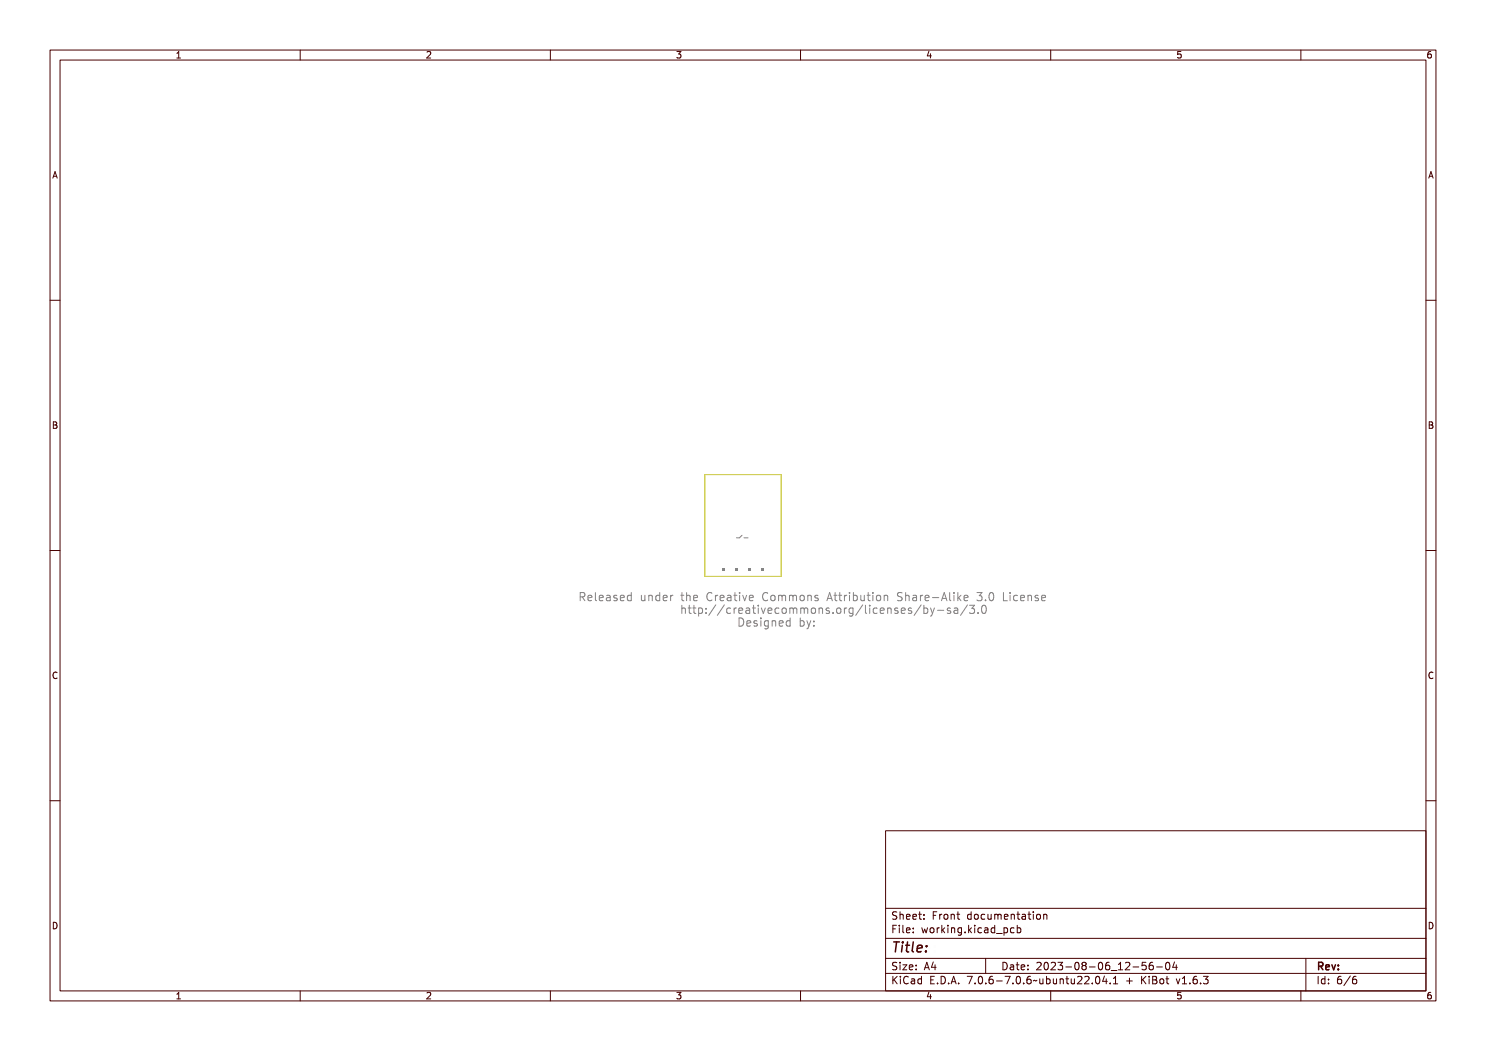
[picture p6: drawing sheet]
<svg xmlns="http://www.w3.org/2000/svg" width="297mm" height="210mm" viewBox="0 0 297 210" stroke-linecap="round" stroke-linejoin="round" font-family="sans-serif">
<defs><g id="words">
<text font-size="2.7" fill="#480000" x="178" y="190.3">Title:</text>
<g font-size="2.2" fill="#848484">
<text x="115.5" y="120.2">Released under the Creative Commons Attribution Share-Alike 3.0 License</text>
<text x="135.8" y="122.8">http://creativecommons.org/licenses/by-sa/3.0</text>
<text x="147.2" y="125.3">Designed by:</text>
</g>
<g font-size="2" fill="#480000">
<text x="178" y="183.7">Sheet: Front documentation</text>
<text x="178" y="186.5">File: working.kicad_pcb</text>
<text x="178" y="193.9">Size: A4</text>
<text x="178" y="196.6">KiCad E.D.A. 7.0.6-7.0.6~ubuntu22.04.1 + KiBot v1.6.3</text>
<text x="200" y="193.9">Date: 2023-08-06_12-56-04</text>
<text x="263" y="196.6">Id: 6/6</text>
<text x="263" y="193.9">Rev:</text>
</g>
<g font-size="1.7" fill="#480000">
<text x="35" y="11.7">1</text>
<text x="85" y="11.7">2</text>
<text x="135" y="11.7">3</text>
<text x="185" y="11.7">4</text>
<text x="235" y="11.7">5</text>
<text x="285" y="11.7">6</text>
<text x="10.5" y="35.7">A</text>
<text x="285.5" y="35.7">A</text>
<text x="10.5" y="85.6">B</text>
<text x="285.5" y="85.6">B</text>
<text x="10.5" y="135.7">C</text>
<text x="285.5" y="135.7">C</text>
<text x="10.5" y="185.6">D</text>
<text x="285.5" y="185.6">D</text>
<text x="35" y="199.7">1</text>
<text x="85" y="199.7">2</text>
<text x="135" y="199.7">3</text>
<text x="185" y="199.7">4</text>
<text x="235" y="199.7">5</text>
<text x="285" y="199.7">6</text>
</g>
</g></defs>
<g fill="none" stroke="#848484" stroke-width=".2">
<path d="M115.6 118.7a.8 .8 0 0 1 1 .2v.4l-.3 .2 .5 .7h-.2l-.3-.5-.2-.1h-.2v.6h-.3zM115.9 118.8h.2a.28 .28 0 0 1 .3 .3 .28 .28 0 0 1-.3 .3h-.2zM117.1 119.2a.53 .53 0 0 1 .6-.1 .53 .53 0 0 1 .3 .6h-.9a.46 .46 0 0 0 .3 .4 .46 .46 0 0 0 .5-.1v.2a.66 .66 0 0 1-.8-.1 .66 .66 0 0 1 0-.9zM117.2 119.3l.4-.1 .2 .3h-.7zM118.3 118.6h.5v1.3l.4 .2v.1l-.5-.1-.1-1.4h-.3zM119.7 119.2a.53 .53 0 0 1 .7-.1 .53 .53 0 0 1 .2 .6h-.8a.46 .46 0 0 0 .3 .4 .46 .46 0 0 0 .5-.1v.2a.66 .66 0 0 1-.9-.1 .66 .66 0 0 1 0-.9zM119.9 119.3l.3-.1 .2 .3h-.6zM121 119.1l.2-.1a.49 .49 0 0 1 .7 .6v.6h-.2v-.1a.42 .42 0 0 1-.6 .2 .42 .42 0 0 1-.2-.5 .42 .42 0 0 1 .5-.3h.3a.38 .38 0 0 0-.3-.4 .38 .38 0 0 0-.4 .2zM121.2 119.7l.5-.1a.34 .34 0 0 1-.2 .5 .34 .34 0 0 1-.4-.1zM122.4 119.1l.5-.1 .2 .1-.1 .1a.27 .27 0 0 0-.3 0 .27 .27 0 0 0-.2 .3 .41 .41 0 0 1 .6 .3 .41 .41 0 0 1-.4 .5l-.4-.1v-.2a.33 .33 0 0 0 .3 .1 .33 .33 0 0 0 .3-.3 .46 .46 0 0 1-.5-.2 .46 .46 0 0 1 0-.5zM123.6 119.2a.53 .53 0 0 1 .7-.1 .53 .53 0 0 1 .2 .6h-.8a.46 .46 0 0 0 .3 .4 .46 .46 0 0 0 .5-.1v.2a.66 .66 0 0 1-.9-.1 .66 .66 0 0 1 0-.9zM123.8 119.3l.4-.1 .1 .3h-.6z"/>
<path d="M124.9 119.2l.4-.2 .3 .2v-.6h.2v1.6h-.2v-.1a.5 .5 0 0 1-.7 0 .5 .5 0 0 1-.1-.6zM125.1 119.3l.1-.1a.43 .43 0 0 1 .4 .4 .43 .43 0 0 1-.4 .5l-.2-.3zM127.5 119.1h.2v.8l.2 .2 .3-.2v-.8h.2v1.1h-.2v-.1a.38 .38 0 0 1-.5 .2 .38 .38 0 0 1-.2-.5zM128.8 119h.2v.2a.39 .39 0 0 1 .5-.2 .39 .39 0 0 1 .2 .5v.7h-.2v-.8l-.2-.2-.3 .2v.8h-.2zM130.2 119.2l.3-.2 .3 .2v-.6h.2v1.6h-.2v-.1a.5 .5 0 0 1-.7 0 .5 .5 0 0 1 0-.6zM130.3 119.3l.1-.1a.43 .43 0 0 1 .4 .4 .43 .43 0 0 1-.4 .5l-.1-.3zM131.5 119.2a.53 .53 0 0 1 .7-.1 .53 .53 0 0 1 .2 .6h-.8a.46 .46 0 0 0 .3 .4 .46 .46 0 0 0 .5-.1v.2a.66 .66 0 0 1-.9-.1 .66 .66 0 0 1 0-.9zM131.7 119.3l.3-.1 .2 .3h-.6zM132.9 119h.2v.3a.33 .33 0 0 1 .4-.3 .33 .33 0 0 1 .3 .3 .39 .39 0 0 0-.5-.1 .39 .39 0 0 0-.2 .4v.6h-.2zM135.6 118.7h.2v.3h.5v.2h-.5l.1 .8 .4 .1v.1h-.3a.33 .33 0 0 1-.4-.3v-.7h-.3v-.2h.3zM136.7 118.6h.2v.6a.39 .39 0 0 1 .5-.2 .39 .39 0 0 1 .2 .5v.7h-.2v-.8l-.2-.2-.3 .2v.8h-.2zM138.1 119.2a.53 .53 0 0 1 .6-.1 .53 .53 0 0 1 .3 .6h-.9a.46 .46 0 0 0 .3 .4 .46 .46 0 0 0 .5-.1v.2a.66 .66 0 0 1-.8-.1 .66 .66 0 0 1 0-.9z"/>
<path d="M138.2 119.3l.4-.1 .2 .3h-.7zM140.7 118.8a.44 .44 0 0 1 .5-.2 .44 .44 0 0 1 .4 .3 .47 .47 0 0 0-.6 0 .47 .47 0 0 0-.2 .5 .47 .47 0 0 0 .2 .6 .47 .47 0 0 0 .6 0 .47 .47 0 0 1-.5 .3 .47 .47 0 0 1-.5-.4v-.7zM142.1 119h.2v.3a.33 .33 0 0 1 .3-.3 .33 .33 0 0 1 .4 .3 .39 .39 0 0 0-.5-.1 .39 .39 0 0 0-.2 .4v.6h-.2zM143.3 119.2a.53 .53 0 0 1 .7-.1 .53 .53 0 0 1 .2 .6h-.8a.46 .46 0 0 0 .3 .4 .46 .46 0 0 0 .5-.1v.2a.66 .66 0 0 1-.9-.1 .66 .66 0 0 1 0-.9zM143.5 119.3l.4-.1 .1 .3h-.6zM144.6 119.1l.2-.1a.49 .49 0 0 1 .7 .6v.6h-.2v-.1a.42 .42 0 0 1-.5 .2 .42 .42 0 0 1-.3-.5 .42 .42 0 0 1 .5-.3h.3a.38 .38 0 0 0-.3-.4 .38 .38 0 0 0-.4 .2zM144.8 119.7l.5-.1a.34 .34 0 0 1-.2 .5 .34 .34 0 0 1-.4-.1zM146.1 118.7h.2v.3h.5v.2h-.5l.1 .8 .4 .1v.1h-.3a.33 .33 0 0 1-.4-.3v-.7h-.3v-.2h.3zM147.3 119h.5v1.1h.3v.1h-.9v-.1h.4v-.9h-.3zM147.6 118.6h.2v.2h-.2zM148.4 119h.2l.3 1.1 .4-1.1h.2l-.4 1.2h-.3zM149.9 119.2a.53 .53 0 0 1 .6-.1 .53 .53 0 0 1 .3 .6h-.9a.46 .46 0 0 0 .3 .4 .46 .46 0 0 0 .5-.1v.2a.66 .66 0 0 1-.8-.1 .66 .66 0 0 1 0-.9z"/>
<path d="M150.1 119.3l.3-.1 .2 .3h-.7zM152.6 118.8a.44 .44 0 0 1 .4-.2 .44 .44 0 0 1 .4 .3 .47 .47 0 0 0-.6 0 .47 .47 0 0 0-.2 .5 .47 .47 0 0 0 .2 .6 .47 .47 0 0 0 .6 0 .47 .47 0 0 1-.5 .3 .47 .47 0 0 1-.4-.4l-.1-.7zM153.8 119.2a.57 .57 0 0 1 .9 .5 .57 .57 0 0 1-.9 .4l-.1-.5zM154 119.3l.1-.1a.43 .43 0 0 1 .4 .4 .43 .43 0 0 1-.4 .5l-.2-.3zM155 119l.1 .2 .3-.2 .2 .2 .3-.2 .2 1.2h-.2v-.8l-.1-.2-.2 .2v.8h-.2v-.8l-.1-.2-.1 .2-.1 .8h-.1zM156.3 119l.2 .2 .2-.2 .2 .2 .3-.2 .2 1.2h-.2v-.8l-.1-.2-.2 .2v.8h-.2v-.8l-.1-.2-.1 .2v.8h-.2zM157.8 119.2a.57 .57 0 0 1 .9 .5 .57 .57 0 0 1-.9 .4l-.2-.5zM157.9 119.3l.1-.1a.43 .43 0 0 1 .4 .4 .43 .43 0 0 1-.4 .5l-.1-.3zM159 119h.2v.2a.39 .39 0 0 1 .5-.2 .39 .39 0 0 1 .2 .5v.7h-.2v-.8l-.2-.2-.3 .2v.8h-.2zM160.5 119.1l.5-.1 .1 .1v.1a.27 .27 0 0 0-.4 0 .27 .27 0 0 0-.1 .3 .41 .41 0 0 1 .6 .3 .41 .41 0 0 1-.5 .5l-.4-.1v-.2a.33 .33 0 0 0 .4 .1 .33 .33 0 0 0 .2-.3 .46 .46 0 0 1-.4-.2 .46 .46 0 0 1 0-.5zM163.3 118.7h.2l.5 1.5h-.2l-.1-.4h-.6l-.1 .4h-.2zM163.4 118.8l.2 .9h-.4z"/>
<path d="M164.5 118.7h.2v.3h.4v.2h-.4v.8l.4 .1v.1h-.2a.33 .33 0 0 1-.4-.3v-.7h-.3v-.2h.3zM165.8 118.7h.2v.3h.5v.2h-.5l.1 .8 .4 .1v.1h-.3a.33 .33 0 0 1-.4-.3v-.7h-.3v-.2h.3zM167.1 119h.2v.3a.33 .33 0 0 1 .3-.3 .33 .33 0 0 1 .3 .3 .39 .39 0 0 0-.4-.1 .39 .39 0 0 0-.2 .4v.6h-.2zM168.3 119h.5v1.1h.3v.1h-.9v-.1h.4v-.9h-.3zM168.6 118.6h.2v.2h-.2zM169.5 118.6h.2v.6a.58 .58 0 0 1 .9 .4 .58 .58 0 0 1-.7 .7l-.2-.2v.1h-.2zM169.8 119.3l.1-.1a.43 .43 0 0 1 .4 .4 .43 .43 0 0 1-.4 .5l-.2-.3zM170.8 119.1h.2v.8l.2 .2 .3-.2v-.8h.2v1.1h-.2v-.1a.38 .38 0 0 1-.5 .2 .38 .38 0 0 1-.2-.5zM172.4 118.7h.2v.3h.4v.2h-.4v.8l.4 .1v.1h-.2a.33 .33 0 0 1-.4-.3v-.7h-.3v-.2h.3zM173.5 119h.5v1.1h.4v.1h-1v-.1h.4v-.9h-.3zM173.8 118.6h.2v.2h-.2zM174.8 119.2a.57 .57 0 0 1 .9 .5 .57 .57 0 0 1-.9 .4l-.1-.5z"/>
<path d="M175 119.3l.1-.1a.43 .43 0 0 1 .4 .4 .43 .43 0 0 1-.4 .5l-.2-.3zM176.1 119h.2v.2a.39 .39 0 0 1 .4-.2 .39 .39 0 0 1 .3 .5v.7h-.2v-.8l-.3-.2-.2 .2v.8h-.2zM178.8 118.8l.5-.2 .3 .1v.2a.34 .34 0 0 0-.5-.1 .34 .34 0 0 0-.1 .5 .54 .54 0 0 1 .6 .6 .54 .54 0 0 1-.8 .3l-.1-.2a.37 .37 0 0 0 .5 .1 .37 .37 0 0 0 .1-.5 .51 .51 0 0 1-.6-.2 .51 .51 0 0 1 .1-.6zM180 118.6h.2v.6a.39 .39 0 0 1 .5-.2 .39 .39 0 0 1 .2 .5v.7h-.2v-.8l-.2-.2-.3 .2v.8h-.2zM181.3 119.1l.2-.1a.49 .49 0 0 1 .7 .6v.6h-.2v-.1a.42 .42 0 0 1-.5 .2 .42 .42 0 0 1-.2-.5 .42 .42 0 0 1 .5-.3h.2a.38 .38 0 0 0-.2-.4 .38 .38 0 0 0-.5 .2zM181.5 119.7l.5-.1a.34 .34 0 0 1-.1 .5 .34 .34 0 0 1-.4-.1zM182.8 119h.2v.3a.33 .33 0 0 1 .3-.3 .33 .33 0 0 1 .3 .3 .39 .39 0 0 0-.4-.1 .39 .39 0 0 0-.2 .4v.6h-.2zM184 119.2a.53 .53 0 0 1 .7-.1 .53 .53 0 0 1 .2 .6h-.8a.46 .46 0 0 0 .3 .4 .46 .46 0 0 0 .5-.1v.2a.66 .66 0 0 1-.9-.1 .66 .66 0 0 1 0-.9zM184.2 119.3l.3-.1 .2 .3h-.6zM185.4 119.6h.6v.1h-.6zM186.9 118.7h.2l.5 1.5h-.2l-.1-.4h-.6l-.1 .4h-.2zM187 118.8l.2 .9h-.4z"/>
<path d="M187.8 118.6h.6v1.3l.4 .2v.1l-.6-.1v-1.4h-.4zM189.3 119h.5v1.1h.3v.1h-.9v-.1h.4v-.9h-.3zM189.6 118.6h.2v.2h-.2zM190.5 118.6h.2v.9l.6-.5h.2l-.5 .5 .6 .7h-.3l-.4-.6-.2 .2v.4h-.2zM191.9 119.2a.53 .53 0 0 1 .6-.1 .53 .53 0 0 1 .3 .6h-.9a.46 .46 0 0 0 .3 .4 .46 .46 0 0 0 .5-.1v.2a.66 .66 0 0 1-.8-.1 .66 .66 0 0 1 0-.9zM192.1 119.3l.3-.1 .2 .3h-.7zM194.4 118.7a.5 .5 0 0 1 .7 0 .5 .5 0 0 1 .1 .6l-.1 .1a.51 .51 0 0 1 .1 .7 .51 .51 0 0 1-.7 .1l-.1-.2a.38 .38 0 0 0 .5 .1 .38 .38 0 0 0 .1-.6h-.4v-.2h.2a.28 .28 0 0 0 .3-.4 .28 .28 0 0 0-.5-.1l-.2 .1zM196.1 119.9h.2v.3h-.2zM197.2 118.7a.57 .57 0 0 1 .7 .1 .57 .57 0 0 1 .1 .6 .57 .57 0 0 1-.5 .9 .57 .57 0 0 1-.5-.9zM197.4 118.8a.63 .63 0 0 1 .4 1l-.2 .3a.62 .62 0 0 1-.4-1zM199.7 118.7h.2v1.4h.8v.1h-1zM201.1 119h.5v1.1h.4v.1h-1v-.1h.4v-.9h-.3z"/>
<path d="M201.4 118.6h.2v.2h-.2zM202.5 119.2a.42 .42 0 0 1 .4-.2 .42 .42 0 0 1 .3 .3 .43 .43 0 0 0-.6 0 .43 .43 0 0 0 0 .6 .43 .43 0 0 0 .6 .1 .44 .44 0 0 1-.4 .3 .44 .44 0 0 1-.4-.3l-.1-.5zM203.7 119.2a.53 .53 0 0 1 .7-.1 .53 .53 0 0 1 .2 .6h-.8a.46 .46 0 0 0 .3 .4 .46 .46 0 0 0 .5-.1v.2a.66 .66 0 0 1-.9-.1 .66 .66 0 0 1 0-.9zM203.9 119.3l.3-.1 .2 .3h-.6zM204.9 119h.2v.2a.39 .39 0 0 1 .5-.2 .39 .39 0 0 1 .3 .5v.7h-.2l-.1-.8-.2-.2-.2 .2-.1 .8h-.2zM206.4 119.1l.5-.1 .2 .1-.1 .1a.27 .27 0 0 0-.3 0 .27 .27 0 0 0-.2 .3 .41 .41 0 0 1 .6 .3 .41 .41 0 0 1-.4 .5l-.4-.1v-.2a.33 .33 0 0 0 .3 .1 .33 .33 0 0 0 .3-.3 .46 .46 0 0 1-.5-.2 .46 .46 0 0 1 0-.5zM207.6 119.2a.53 .53 0 0 1 .7-.1 .53 .53 0 0 1 .2 .6h-.8a.46 .46 0 0 0 .3 .4 .46 .46 0 0 0 .5-.1v.2a.66 .66 0 0 1-.9-.1 .66 .66 0 0 1 0-.9zM207.8 119.3l.4-.1 .1 .3h-.6zM136 121.1h.2v.7a.39 .39 0 0 1 .5-.2 .39 .39 0 0 1 .2 .4v.8h-.2v-.9l-.2-.2-.3 .2v.9h-.2zM137.6 121.3h.2v.3h.4v.1h-.4v.8l.4 .1v.2h-.2a.33 .33 0 0 1-.4-.4v-.7h-.3v-.1h.3zM138.9 121.3h.2v.3h.4v.1h-.4v.8l.4 .1v.2h-.2a.33 .33 0 0 1-.4-.4v-.7h-.3v-.1h.3zM139.9 121.6h.2v.1a.5 .5 0 0 1 .7 0 .5 .5 0 0 1 .1 .7 .42 .42 0 0 1-.3 .4 .42 .42 0 0 1-.5-.2v.6h-.2z"/>
<path d="M140.3 121.8a.43 .43 0 0 1 .4 .4 .43 .43 0 0 1-.4 .4l-.2-.4zM141.6 121.6h.2v.4h-.2zM141.6 122.5h.2v.3h-.2zM143.3 121.2h.2l-.8 1.8h-.2zM144.6 121.2h.2l-.8 1.8h-.2zM145.4 121.7a.42 .42 0 0 1 .4-.2 .42 .42 0 0 1 .3 .4 .43 .43 0 0 0-.6 0 .43 .43 0 0 0 0 .6 .43 .43 0 0 0 .6 0 .44 .44 0 0 1-.4 .3 .44 .44 0 0 1-.4-.3l-.1-.5zM146.7 121.6h.2v.2a.33 .33 0 0 1 .3-.2 .33 .33 0 0 1 .3 .2 .39 .39 0 0 0-.4 0 .39 .39 0 0 0-.2 .4v.6h-.2zM147.4 123.7a.82 .82 0 0 1 1 .8 .82 .82 0 0 1-1 .8zM147.6 123.9a.62 .62 0 0 1 .6 .6 .62 .62 0 0 1-.6 .6zM147.9 121.7a.53 .53 0 0 1 .6-.1 .53 .53 0 0 1 .3 .6h-.8a.46 .46 0 0 0 .3 .5 .46 .46 0 0 0 .5-.2v.2a.66 .66 0 0 1-.9-.1 .66 .66 0 0 1 0-.9zM148.1 121.8l.3-.1 .2 .4h-.6zM148.8 124.3a.53 .53 0 0 1 .7-.1 .53 .53 0 0 1 .2 .6h-.8a.46 .46 0 0 0 .3 .4 .46 .46 0 0 0 .5-.1v.2a.66 .66 0 0 1-.9-.1 .66 .66 0 0 1 0-.9z"/>
<path d="M149 124.4l.4-.1 .1 .3h-.6zM149.2 121.6h.2a.49 .49 0 0 1 .7 .5v.7h-.2v-.2a.42 .42 0 0 1-.6 .2 .42 .42 0 0 1-.2-.5 .42 .42 0 0 1 .5-.3h.3a.38 .38 0 0 0-.3-.3 .38 .38 0 0 0-.4 .1zM149.4 122.2h.5a.34 .34 0 0 1-.2 .4 .34 .34 0 0 1-.4-.1zM150.2 124.2l.5-.1 .2 .1-.1 .1a.27 .27 0 0 0-.3 0 .27 .27 0 0 0-.2 .3 .41 .41 0 0 1 .6 .3 .41 .41 0 0 1-.4 .5l-.4-.1v-.2a.33 .33 0 0 0 .4 .1 .33 .33 0 0 0 .2-.3 .46 .46 0 0 1-.5-.2 .46 .46 0 0 1 0-.5zM150.7 121.3h.2v.3h.4v.1h-.4v.8l.4 .1v.2h-.2a.33 .33 0 0 1-.4-.4v-.7h-.3v-.1h.3zM151.4 124.1h.5v1.1h.4v.1h-.9v-.1h.3v-.9h-.3zM151.7 123.7h.2v.2h-.2zM151.8 121.6h.5v1h.4v.2h-1v-.2h.4v-.9h-.3zM152.1 121.1h.2v.3h-.2zM152.7 124.3l.4-.2 .3 .2v-.2h.2v1.1a.54 .54 0 0 1-.3 .6 .54 .54 0 0 1-.6-.1v-.2a.4 .4 0 0 0 .5 .1 .4 .4 0 0 0 .2-.5 .49 .49 0 0 1-.7 .1 .49 .49 0 0 1-.1-.7zM152.9 124.4l.1-.1a.42 .42 0 0 1 .4 .4 .42 .42 0 0 1-.4 .4l-.2-.2zM153 121.6h.2l.3 1 .4-1h.2l-.5 1.2h-.2z"/>
<path d="M154 124.1h.2v.2a.39 .39 0 0 1 .5-.2 .39 .39 0 0 1 .2 .5v.7h-.2v-.9l-.2-.1-.3 .2v.8h-.2zM154.5 121.7a.53 .53 0 0 1 .6-.1 .53 .53 0 0 1 .3 .6h-.9a.46 .46 0 0 0 .3 .5 .46 .46 0 0 0 .5-.2v.2a.66 .66 0 0 1-.9-.1 .66 .66 0 0 1 .1-.9zM154.6 121.8l.4-.1 .2 .4h-.7zM155.4 124.3a.53 .53 0 0 1 .6-.1 .53 .53 0 0 1 .3 .6h-.9a.46 .46 0 0 0 .3 .4 .46 .46 0 0 0 .5-.1v.2a.66 .66 0 0 1-.8-.1 .66 .66 0 0 1 0-.9zM155.6 124.4l.3-.1 .2 .3h-.7zM155.9 121.7a.42 .42 0 0 1 .4-.2 .42 .42 0 0 1 .3 .4 .43 .43 0 0 0-.6 0 .43 .43 0 0 0 0 .6 .43 .43 0 0 0 .6 0 .44 .44 0 0 1-.4 .3 .44 .44 0 0 1-.4-.3l-.1-.5zM156.7 124.3l.3-.2 .3 .2v-.6h.2v1.6h-.2v-.1a.5 .5 0 0 1-.7 0 .5 .5 0 0 1 0-.7zM156.8 124.4l.1-.1a.43 .43 0 0 1 .4 .4 .43 .43 0 0 1-.4 .5l-.1-.3zM157.1 121.7a.57 .57 0 0 1 .9 .5 .57 .57 0 0 1-.9 .5l-.2-.5zM157.2 121.8h.1a.43 .43 0 0 1 .5 .4 .43 .43 0 0 1-.5 .4l-.1-.2zM158.2 121.6l.2 .1 .3-.1 .1 .1 .4-.1 .1 1.2h-.2v-.9l-.1-.2-.1 .2v.9h-.2v-.9l-.2-.2-.1 .2v.9h-.2zM159.2 123.7h.2v.6a.58 .58 0 0 1 .9 .4 .58 .58 0 0 1-.6 .6l-.3-.1v.1h-.2z"/>
<path d="M159.5 124.4l.1-.1a.43 .43 0 0 1 .4 .4 .43 .43 0 0 1-.4 .5l-.1-.3zM159.5 121.6l.2 .1 .3-.1 .1 .1 .4-.1 .1 1.2h-.1v-.9l-.2-.2-.1 .2v.9h-.2v-.9l-.1-.2-.2 .2v.9h-.2zM160.5 124.1h.2l.3 1 .4-1h.2l-.3 .8a.74 .74 0 0 1-.7 .9l.3-.5zM161 121.7a.57 .57 0 0 1 .9 .5 .57 .57 0 0 1-.9 .5l-.1-.5zM161.2 121.8h.1a.43 .43 0 0 1 .4 .4 .43 .43 0 0 1-.4 .4l-.2-.2zM162.2 124.2h.3v.3h-.3zM162.2 125h.3v.3h-.3zM162.3 121.6h.2v.2a.39 .39 0 0 1 .4-.2 .39 .39 0 0 1 .3 .4v.8h-.2v-.9l-.3-.2-.2 .2v.9h-.2zM163.7 121.7l.5-.1h.2l-.1 .2a.27 .27 0 0 0-.3-.1 .27 .27 0 0 0-.2 .3 .41 .41 0 0 1 .6 .3 .41 .41 0 0 1-.4 .5l-.4-.1v-.2a.33 .33 0 0 0 .4 .2 .33 .33 0 0 0 .2-.4 .46 .46 0 0 1-.5-.1 .46 .46 0 0 1 0-.5zM165.2 122.5h.3v.3h-.3zM166.3 121.7a.57 .57 0 0 1 .9 .5 .57 .57 0 0 1-.9 .5l-.2-.5zM166.4 121.8h.1a.43 .43 0 0 1 .4 .4 .43 .43 0 0 1-.4 .4l-.1-.2z"/>
<path d="M167.7 121.6h.2v.2a.33 .33 0 0 1 .3-.2 .33 .33 0 0 1 .3 .2 .39 .39 0 0 0-.4 0 .39 .39 0 0 0-.2 .4v.6h-.2zM168.9 121.7l.3-.1 .3 .1v-.1h.2v1.1a.54 .54 0 0 1-.2 .5 .54 .54 0 0 1-.6 0v-.2a.4 .4 0 0 0 .5 0 .4 .4 0 0 0 .1-.4 .49 .49 0 0 1-.6 .1 .49 .49 0 0 1-.1-.7zM169 121.8h.1a.42 .42 0 0 1 .4 .4 .42 .42 0 0 1-.4 .4l-.1-.2zM170.9 121.2h.2l-.9 1.8h-.2zM171.4 121.1h.5v1.4l.4 .1v.2l-.5-.1-.1-1.4h-.3zM172.8 121.6h.5v1h.4v.2h-1v-.2h.4v-.9h-.3zM173.1 121.1h.2v.3h-.2zM174.2 121.7a.42 .42 0 0 1 .5-.2 .42 .42 0 0 1 .3 .4 .43 .43 0 0 0-.6 0 .43 .43 0 0 0 0 .6 .43 .43 0 0 0 .6 0 .44 .44 0 0 1-.4 .3 .44 .44 0 0 1-.5-.3v-.5zM175.5 121.7a.53 .53 0 0 1 .6-.1 .53 .53 0 0 1 .3 .6h-.9a.46 .46 0 0 0 .3 .5 .46 .46 0 0 0 .5-.2v.2a.66 .66 0 0 1-.9-.1 .66 .66 0 0 1 .1-.9zM175.6 121.8l.4-.1 .2 .4h-.7zM176.7 121.6h.2v.2a.39 .39 0 0 1 .5-.2 .39 .39 0 0 1 .2 .4v.8h-.2v-.9l-.2-.2-.3 .2v.9h-.2zM178.1 121.7l.6-.1h.1v.2a.27 .27 0 0 0-.4-.1 .27 .27 0 0 0-.1 .3 .41 .41 0 0 1 .6 .3 .41 .41 0 0 1-.5 .5l-.4-.1v-.2a.33 .33 0 0 0 .4 .2 .33 .33 0 0 0 .2-.4 .46 .46 0 0 1-.4-.1 .46 .46 0 0 1-.1-.5z"/>
<path d="M179.4 121.7a.53 .53 0 0 1 .6-.1 .53 .53 0 0 1 .3 .6h-.8a.46 .46 0 0 0 .3 .5 .46 .46 0 0 0 .5-.2v.2a.66 .66 0 0 1-.9-.1 .66 .66 0 0 1 0-.9zM179.6 121.8l.3-.1 .2 .4h-.6zM180.8 121.7l.5-.1h.2l-.1 .2a.27 .27 0 0 0-.4-.1 .27 .27 0 0 0-.1 .3 .41 .41 0 0 1 .6 .3 .41 .41 0 0 1-.5 .5l-.3-.1v-.2a.33 .33 0 0 0 .3 .2 .33 .33 0 0 0 .3-.4 .46 .46 0 0 1-.5-.1 .46 .46 0 0 1 0-.5zM182.7 121.2h.2l-.8 1.8h-.3zM183.3 121.1h.2v.6a.58 .58 0 0 1 .8 .4 .58 .58 0 0 1-.6 .7l-.2-.2v.2h-.2zM183.5 121.8h.1a.43 .43 0 0 1 .4 .4 .43 .43 0 0 1-.4 .4l-.1-.2zM184.5 121.6h.2l.3 .9 .4-.9h.2l-.3 .8a.74 .74 0 0 1-.7 .8l.3-.4zM186.1 122.1h.5v.2h-.5zM187.3 121.7l.6-.1h.1l-.1 .2a.27 .27 0 0 0-.3-.1 .27 .27 0 0 0-.1 .3 .41 .41 0 0 1 .5 .3 .41 .41 0 0 1-.4 .5l-.4-.1v-.2a.33 .33 0 0 0 .4 .2 .33 .33 0 0 0 .2-.4 .46 .46 0 0 1-.4-.1 .46 .46 0 0 1-.1-.5zM188.5 121.6h.2a.49 .49 0 0 1 .7 .5v.7h-.2v-.2a.42 .42 0 0 1-.5 .2 .42 .42 0 0 1-.2-.5 .42 .42 0 0 1 .5-.3h.2a.38 .38 0 0 0-.3-.3 .38 .38 0 0 0-.4 .1zM188.7 122.2h.5a.34 .34 0 0 1-.1 .4 .34 .34 0 0 1-.4-.1zM190.6 121.2h.2l-.9 1.8h-.2z"/>
<path d="M191.1 121.2a.5 .5 0 0 1 .7 0 .5 .5 0 0 1 .1 .7h-.1a.51 .51 0 0 1 .1 .8 .51 .51 0 0 1-.7 .1l-.1-.3a.38 .38 0 0 0 .5 .1 .38 .38 0 0 0 .1-.6h-.4v-.2h.2a.28 .28 0 0 0 .3-.3 .28 .28 0 0 0-.5-.1h-.2zM192.8 122.5h.2v.3h-.2zM193.9 121.3a.57 .57 0 0 1 .7 0 .57 .57 0 0 1 .1 .7 .57 .57 0 0 1-.5 .8 .57 .57 0 0 1-.5-.8zM194.1 121.4a.63 .63 0 0 1 .4 1l-.2 .2a.62 .62 0 0 1-.4-1zM195.5 122.4v.2M196.4 121a1.09 1.09 0 0 0 .2 1.6 .89 .89 0 0 0 .6-.7 .89 .89 0 0 0-.3-.9"/>
<circle cx="197.5" cy="119.4" r=".14"/>
<circle cx="194.2" cy="122" r=".14"/>
</g>
<g fill="#848484">
<path d="M144.4 113.6h.5v.5h-.5z" fill-rule="evenodd"/>
<path d="M147 113.6h.5v.5h-.5z" fill-rule="evenodd"/>
<path d="M149.5 113.6h.5v.5h-.5z" fill-rule="evenodd"/>
<path d="M152.1 113.6h.5v.5h-.5z" fill-rule="evenodd"/>
</g>
<path d="M148.3 107l-.5 .5h-.6M148.7 107.5h.8" fill="none" stroke="#848484" stroke-width=".2"/>
<path d="M140.9 94.8h15.2v20.4h-15.2z" fill="none" stroke="#c2c200" stroke-width=".2"/>
<g fill="none" stroke="#480000" stroke-width=".2">
<path d="M10 10h277v190h-277zM12 12h273v186h-273zM60 10v2M110 10v2M160 10v2M210 10v2M260 10v2M10 60h2M285 60h2M10 110h2M285 110h2M10 160h2"/>
<path d="M285 160h2M177 166h108v32h-108zM60 198v2M110 198v2M160 198v2M177 181.5h108M177 187.5h108M177 191.5h108M177 194.5h108M178.1 195.2h.2v.6l.6-.6h.3l-.6 .6 .6 .8h-.2l-.5-.7-.2 .2v.5h-.2zM178.2 185h.9v.2h-.7v.4h.6v.2h-.6v.7h-.2zM178.3 182.4l.5-.1h.2v.2a.31 .31 0 0 0-.5-.1 .31 .31 0 0 0 0 .5 .5 .5 0 0 1 .6 .6 .5 .5 0 0 1-.8 .2l-.1-.2a.34 .34 0 0 0 .4 .1 .34 .34 0 0 0 .1-.5 .47 .47 0 0 1-.5-.2 .47 .47 0 0 1 .1-.5z"/>
<path d="M178.3 192.5l.5-.1h.2v.2a.31 .31 0 0 0-.5-.1 .31 .31 0 0 0 0 .5 .5 .5 0 0 1 .6 .6 .5 .5 0 0 1-.8 .2l-.1-.2a.34 .34 0 0 0 .4 .1 .34 .34 0 0 0 .1-.5 .47 .47 0 0 1-.5-.2 .47 .47 0 0 1 .1-.5zM179.4 182.2h.2v.6a.35 .35 0 0 1 .4-.1 .35 .35 0 0 1 .2 .4v.6h-.2v-.8h-.4v.8h-.2zM179.5 185.4h.4v.9h.4v.2h-.9v-.2h.3v-.8h-.2zM179.5 192.8h.4v.9h.4v.1h-.9v-.1h.3v-.8h-.2zM179.5 195.6h.4v.9h.4v.1h-.9v-.1h.3v-.8h-.2zM179.7 184.9h.2v.3h-.2zM179.7 192.3h.2v.3h-.2zM179.7 195.1h.2v.3h-.2zM180.6 184.9h.4v1.3l.4 .1v.2l-.5-.2v-1.2h-.3zM180.6 192.8h.8l-.6 .9h.6v.1h-.8l.6-.9h-.6zM180.7 182.8l.1-.1a.49 .49 0 0 1 .5 0 .49 .49 0 0 1 .2 .5h-.8a.42 .42 0 0 0 .3 .4 .42 .42 0 0 0 .4-.1 .47 .47 0 0 1-.4 .3 .47 .47 0 0 1-.4-.3zM180.7 195.4a.4 .4 0 0 1 .4-.3 .4 .4 0 0 1 .4 .3 .56 .56 0 0 0-.8 .4 .56 .56 0 0 0 .5 .7l.3-.1a.43 .43 0 0 1-.5 .3 .43 .43 0 0 1-.4-.4v-.6z"/>
<path d="M180.8 182.9l.4-.1 .1 .3h-.6zM181.8 195.6l.3-.1a.43 .43 0 0 1 .5 .5v.6h-.1v-.1a.38 .38 0 0 1-.5 .2 .38 .38 0 0 1-.2-.5 .38 .38 0 0 1 .4-.2h.3a.35 .35 0 0 0-.3-.4 .35 .35 0 0 0-.4 .2zM181.9 182.8l.1-.1a.49 .49 0 0 1 .5 0 .49 .49 0 0 1 .2 .5h-.8a.42 .42 0 0 0 .3 .4 .42 .42 0 0 0 .5-.1 .47 .47 0 0 1-.5 .3 .47 .47 0 0 1-.4-.3zM181.9 185.5l.1-.1a.49 .49 0 0 1 .5 0 .49 .49 0 0 1 .2 .5h-.8a.42 .42 0 0 0 .3 .4 .42 .42 0 0 0 .5-.1 .47 .47 0 0 1-.5 .3 .47 .47 0 0 1-.4-.3zM181.9 192.9l.1-.1a.49 .49 0 0 1 .5 0 .49 .49 0 0 1 .2 .5h-.8a.42 .42 0 0 0 .3 .4 .42 .42 0 0 0 .5-.1 .47 .47 0 0 1-.5 .3 .47 .47 0 0 1-.4-.3zM182 196.2l.5-.1a.31 .31 0 0 1-.2 .4 .31 .31 0 0 1-.4-.1zM182 182.9l.4-.1 .1 .3h-.6zM182 185.6l.4-.1 .1 .3h-.6zM182 193l.4-.1 .1 .3h-.6zM183 195.7l.4-.2 .2 .2v-.6h.2v1.5h-.2v-.1a.42 .42 0 0 1-.5 .1 .42 .42 0 0 1-.2-.5zM183.2 195.8l.1-.1a.4 .4 0 0 1 .3 .4 .4 .4 0 0 1-.3 .4l-.2-.2zM183.2 182.3h.2v.4h.4v.1h-.4v.7l.4 .1v.1h-.4l-.1-.1-.1-.8h-.3v-.1h.3z"/>
<path d="M183.3 185.4h.2v.3h-.2zM183.3 186.2h.2v.3h-.2zM183.3 192.8h.2v.3h-.2zM183.3 193.6h.2v.2h-.2zM184.5 182.7h.2v.3h-.2zM184.5 183.5h.2v.2h-.2zM185.2 185.4h.2l.2 .8 .1-.5h.2l.2 .5 .1-.8h.2l-.2 1.1h-.2l-.2-.7-.2 .7h-.1zM185.4 195.2h.9v.2h-.7v.4h.6v.2h-.6v.5h.7v.1h-.9zM185.7 192.4h.2l.5 1.4h-.2l-.1-.3h-.5l-.1 .3h-.2zM185.8 192.6l.2 .7h-.4zM186.6 182.3h.9v.2h-.7v.4h.6v.2h-.6v.6h-.2zM186.8 185.6l.1-.1a.39 .39 0 0 1 .4 .4 .39 .39 0 0 1-.4 .4l-.1-.2z"/>
<path d="M186.9 196.4h.2v.2h-.2zM187.1 192.4h.2v.9h.2v.2h-.2v.3h-.2v-.3h-.6zM187.1 192.6v.7h-.4zM187.8 195.2a.76 .76 0 0 1 .9 .7 .76 .76 0 0 1-.9 .7zM188 195.4a.57 .57 0 0 1 .5 .5 .57 .57 0 0 1-.5 .6zM188 182.7h.2v.2v-.1a.29 .29 0 0 1 .3-.2 .29 .29 0 0 1 .3 .3 .37 .37 0 0 0-.5-.1 .37 .37 0 0 0-.1 .4v.5h-.2zM188 185.4h.2v.2v-.1a.29 .29 0 0 1 .3-.2 .29 .29 0 0 1 .3 .3 .37 .37 0 0 0-.5-.1 .37 .37 0 0 0-.1 .4v.6h-.2zM189.1 184.9h.1v.9l.5-.4h.2l-.4 .4 .5 .7h-.2l-.4-.6-.2 .1v.5h-.1zM189.2 182.9l.1-.1a.39 .39 0 0 1 .4 .4 .39 .39 0 0 1-.4 .4l-.1-.2zM189.3 196.4h.3v.2h-.3zM190.2 182.7h.2v.1a.35 .35 0 0 1 .4-.1 .35 .35 0 0 1 .3 .4v.6h-.2l-.1-.8h-.3l-.1 .8h-.2zM190.3 185.4h.4v.9h.4v.2h-.9v-.2h.4v-.8h-.3z"/>
<path d="M190.5 195.2h.3l.4 1.4h-.2l-.1-.3h-.5l-.1 .3h-.2zM190.6 184.9h.1v.3h-.1zM190.6 195.4l.2 .7h-.4zM191.4 185.4h.2v.1a.35 .35 0 0 1 .4-.1 .35 .35 0 0 1 .3 .4v.7h-.2l-.1-.9h-.3l-.1 .9h-.2zM191.7 182.3h.1v.4h.4v.1h-.4v.7l.4 .1v.1h-.4l-.1-.1v-.8h-.3v-.1h.3zM191.7 196.4h.3v.2h-.3zM192.7 185.5l.3-.2 .3 .2v-.1h.2v1a.53 .53 0 0 1-.8 .4v-.2a.36 .36 0 0 0 .4 .1 .36 .36 0 0 0 .2-.4l-.1 .1a.53 .53 0 0 1-.7-.3 .53 .53 0 0 1 .2-.6zM192.8 185.6l.1-.1a.39 .39 0 0 1 .4 .4 .39 .39 0 0 1-.4 .4l-.1-.2zM193.8 195.2h.9l-.5 1.4h-.2l.5-1.2h-.7zM193.9 182.8l.3-.2 .3 .2v-.6h.2v1.5h-.2v-.1a.42 .42 0 0 1-.6 .1 .42 .42 0 0 1-.1-.5zM194.1 182.8a.4 .4 0 0 1 .4 .4 .4 .4 0 0 1-.4 .4l-.2-.4zM194.1 186.2h.3v.3h-.3z"/>
<path d="M195.1 184.9h.2v.9l.4-.4h.3l-.5 .4 .5 .7h-.2l-.4-.6-.1 .1v.5h-.2zM195.2 182.9l.1-.1a.39 .39 0 0 1 .4 .4 .39 .39 0 0 1-.4 .4l-.1-.2zM195.3 196.4h.3v.2h-.3zM196.3 185.4h.5v.9h.3v.2h-.9v-.2h.4v-.8h-.3zM196.3 195.4a.57 .57 0 0 1 .7 0 .57 .57 0 0 1 .1 .8 .5 .5 0 0 1-.6 .5 .5 .5 0 0 1-.3-.8zM196.4 182.8a.39 .39 0 0 1 .4-.2 .39 .39 0 0 1 .3 .3 .4 .4 0 0 0-.6 0 .4 .4 0 0 0 0 .6 .4 .4 0 0 0 .6 0 .45 .45 0 0 1-.6 .3 .45 .45 0 0 1-.3-.6zM196.5 195.4a.61 .61 0 0 1 .4 1l-.1 .1a.61 .61 0 0 1-.4-1zM196.6 184.9h.2v.3h-.2zM197 191.5v3M197.4 182.7h.2v.8l.2 .1 .3-.2v-.7h.2v1h-.2v-.1a.35 .35 0 0 1-.4 .2 .35 .35 0 0 1-.3-.5zM197.6 185.5a.39 .39 0 0 1 .4-.2 .39 .39 0 0 1 .3 .3 .4 .4 0 0 0-.6 0 .4 .4 0 0 0 0 .6 .4 .4 0 0 0 .6 0 .45 .45 0 0 1-.6 .3 .45 .45 0 0 1-.3-.6zM197.7 196.4h.3v.2h-.3z"/>
<path d="M198.6 182.7l.5 .1 .3-.1 .2 1h-.2l-.1-.9-.2 .1v.8h-.1l-.2-.9-.1 .9h-.1zM198.7 185.4l.2-.1a.43 .43 0 0 1 .6 .5v.7h-.2v-.2a.38 .38 0 0 1-.5 .2 .38 .38 0 0 1-.2-.5 .38 .38 0 0 1 .5-.2h.2a.35 .35 0 0 0-.3-.4 .35 .35 0 0 0-.3 .2zM198.7 195.4a.38 .38 0 0 1 .4-.3 .38 .38 0 0 1 .3 .3 .43 .43 0 0 0-.5 0 .43 .43 0 0 0-.1 .5 .46 .46 0 0 1 .7 .1 .46 .46 0 0 1-.2 .6 .46 .46 0 0 1-.7-.2zM198.8 186l.5-.1a.31 .31 0 0 1-.1 .4 .31 .31 0 0 1-.4-.1zM199.9 185.5l.3-.2 .3 .2v-.6h.2v1.6h-.2v-.2a.42 .42 0 0 1-.5 .1 .42 .42 0 0 1-.2-.5zM199.9 182.8l.2-.1a.49 .49 0 0 1 .5 0 .49 .49 0 0 1 .1 .5h-.7a.42 .42 0 0 0 .2 .4 .42 .42 0 0 0 .5-.1 .47 .47 0 0 1-.4 .3 .47 .47 0 0 1-.5-.3zM200 196h.5v.2h-.5zM200 185.6l.1-.1a.39 .39 0 0 1 .4 .4 .39 .39 0 0 1-.4 .4l-.1-.2zM200.1 182.9l.3-.1 .2 .3h-.6zM200.1 192.4a.76 .76 0 0 1 1 .7 .76 .76 0 0 1-1 .7zM200.3 192.6a.57 .57 0 0 1 .6 .5 .57 .57 0 0 1-.6 .6zM200.9 186.8l1.2 .1z"/>
<path d="M201 195.2h.9l-.5 1.4h-.2l.5-1.2h-.7zM201.1 182.7h.1v.1a.35 .35 0 0 1 .5-.1 .35 .35 0 0 1 .2 .4v.6h-.2v-.8h-.4l-.1 .8h-.1zM201.4 192.8l.3-.1a.43 .43 0 0 1 .5 .5v.6h-.1v-.1a.38 .38 0 0 1-.5 .2 .38 .38 0 0 1-.2-.5 .38 .38 0 0 1 .4-.2h.3a.35 .35 0 0 0-.3-.4 .35 .35 0 0 0-.4 .2zM201.6 193.4l.5-.1a.31 .31 0 0 1-.2 .4 .31 .31 0 0 1-.4-.1zM202.2 185.4h.2v.1a.53 .53 0 0 1 .8 .3 .53 .53 0 0 1-.6 .7l-.2-.2v.6h-.2zM202.5 182.3h.2v.4h.4v.1h-.4v.7l.4 .1v.1h-.4l-.2-.1v-.8h-.3v-.1h.3zM202.5 185.6l.1-.1a.4 .4 0 0 1 .4 .4 .4 .4 0 0 1-.4 .4l-.2-.2zM202.5 196.4h.3v.2h-.3zM202.8 192.4h.2v.4h.4v.1h-.4v.7l.4 .1v.1h-.4l-.2-.1v-.8h-.3v-.1h.3zM203.5 182.7l.3-.1a.43 .43 0 0 1 .5 .5v.6h-.2v-.1a.38 .38 0 0 1-.5 .2 .38 .38 0 0 1-.2-.5 .38 .38 0 0 1 .5-.2h.2a.35 .35 0 0 0-.2-.4 .35 .35 0 0 0-.4 .2zM203.5 195.4a.57 .57 0 0 1 .8 0 .57 .57 0 0 1 0 .8 .5 .5 0 0 1-.6 .5 .5 .5 0 0 1-.3-.8zM203.6 185.5a.39 .39 0 0 1 .4-.2 .39 .39 0 0 1 .3 .3 .4 .4 0 0 0-.5 0 .4 .4 0 0 0 0 .6 .4 .4 0 0 0 .5 0 .45 .45 0 0 1-.6 .3 .45 .45 0 0 1-.2-.6z"/>
<path d="M203.7 183.3l.4-.1a.31 .31 0 0 1-.1 .4 .31 .31 0 0 1-.4-.1zM203.7 195.4a.61 .61 0 0 1 .4 1l-.1 .1a.61 .61 0 0 1-.3-1zM203.9 192.9l.1-.1a.49 .49 0 0 1 .5 0 .49 .49 0 0 1 .2 .5h-.8a.42 .42 0 0 0 .3 .4 .42 .42 0 0 0 .5-.1 .47 .47 0 0 1-.5 .3 .47 .47 0 0 1-.4-.3zM204 193l.4-.1 .1 .3h-.6zM204.7 184.9h.1v.6a.53 .53 0 0 1 .8 .3 .53 .53 0 0 1-.6 .7l-.2-.2v.2h-.1zM204.9 182.3h.2v.4h.4v.1h-.4v.7l.4 .1v.1h-.4l-.2-.1v-.8h-.3v-.1h.3zM204.9 185.6l.1-.1a.39 .39 0 0 1 .4 .4 .39 .39 0 0 1-.4 .4l-.1-.2zM204.9 196.4h.3v.2h-.3zM205.3 192.8h.2v.3h-.2zM205.3 193.6h.2v.2h-.2zM205.9 182.7h.5v.9h.3v.1h-.9v-.1h.4v-.8h-.3zM205.9 195.4a.38 .38 0 0 1 .4-.3 .38 .38 0 0 1 .3 .3 .43 .43 0 0 0-.5 0 .43 .43 0 0 0-.1 .5 .46 .46 0 0 1 .7 .1 .46 .46 0 0 1-.2 .6 .46 .46 0 0 1-.6-.2z"/>
<path d="M206.2 182.2h.2v.3h-.2zM207 196l1-.1a.49 .49 0 0 1-.8 .1l-.2 .2zM207.3 182.9l.1-.1a.39 .39 0 0 1 .4 .4 .39 .39 0 0 1-.4 .4l-.2-.2zM207.4 192.5a.53 .53 0 0 1 .8 .1 .53 .53 0 0 1-.3 .7l-.3 .4h.7v.1h-.9l.3-.5a.4 .4 0 0 0 .3-.4 .4 .4 0 0 0-.3-.4l-.3 .2zM208.3 182.7h.1v.1a.35 .35 0 0 1 .5-.1 .35 .35 0 0 1 .2 .4v.6h-.2v-.8h-.4l-.1 .8h-.1zM208.3 195.6h.1l.1 .8 .2 .1 .2-.2v-.7h.2v1h-.2v-.1a.35 .35 0 0 1-.4 .2 .35 .35 0 0 1-.2-.5zM208.7 192.6a.57 .57 0 0 1 .7 0 .57 .57 0 0 1 .1 .8 .5 .5 0 0 1-.6 .5 .5 .5 0 0 1-.3-.8zM208.9 192.6a.61 .61 0 0 1 .3 1l-.1 .1a.61 .61 0 0 1-.3-1zM209.5 195.1h.2v.6a.53 .53 0 0 1 .7 .3 .53 .53 0 0 1-.6 .7l-.1-.2v.1h-.2zM209.7 195.8l.1-.1a.4 .4 0 0 1 .4 .4 .4 .4 0 0 1-.4 .4l-.1-.2zM209.8 192.5a.53 .53 0 0 1 .8 .1 .53 .53 0 0 1-.3 .7l-.3 .4h.7v.1h-.9l.3-.5a.4 .4 0 0 0 .3-.4 .4 .4 0 0 0-.3-.4l-.3 .2zM210 198v2"/>
<path d="M210.7 195.6h.2v.8l.2 .1 .2-.2v-.7h.2v1h-.2v-.1a.35 .35 0 0 1-.4 .2 .35 .35 0 0 1-.2-.5zM211 192.4a.46 .46 0 0 1 .6 0 .46 .46 0 0 1 .1 .6l-.1 .1a.47 .47 0 0 1 .2 .7 .47 .47 0 0 1-.7 0l-.1-.2a.35 .35 0 0 0 .5 .1 .35 .35 0 0 0 0-.5h-.3v-.2a.29 .29 0 0 0 .4-.1 .29 .29 0 0 0-.1-.4 .29 .29 0 0 0-.4 .1h-.1zM211.9 195.6h.2v.1a.35 .35 0 0 1 .4-.1 .35 .35 0 0 1 .2 .4v.6h-.2v-.8h-.4v.8h-.2zM212.4 193.2h.5v.2h-.5zM213.3 195.2h.2v.4h.4v.1h-.4v.7l.4 .1v.1h-.4l-.2-.1v-.8h-.3v-.1h.3zM213.5 192.6a.57 .57 0 0 1 .7 0 .57 .57 0 0 1 .1 .8 .5 .5 0 0 1-.6 .5 .5 .5 0 0 1-.3-.8zM213.7 192.6a.61 .61 0 0 1 .3 1v.1a.61 .61 0 0 1-.4-1zM214.3 195.6h.2v.8l.2 .1 .2-.2v-.7h.2v1h-.2v-.1a.35 .35 0 0 1-.4 .2 .35 .35 0 0 1-.2-.5zM214.7 192.5a.41 .41 0 0 1 .7-.1 .41 .41 0 0 1-.2 .7 .42 .42 0 0 1 .2 .6 .42 .42 0 0 1-.7 0 .42 .42 0 0 1 .2-.6l-.3-.2zM215.5 195.3a.53 .53 0 0 1 .8 .1 .53 .53 0 0 1-.3 .7l-.3 .4h.6v.1h-.9l.4-.5a.4 .4 0 0 0 .3-.4 .4 .4 0 0 0-.3-.4l-.3 .2zM216 193.2h.5v.2h-.5zM216.7 195.3a.53 .53 0 0 1 .8 .1 .53 .53 0 0 1-.3 .7l-.3 .4h.6v.1h-.9l.4-.5a.4 .4 0 0 0 .3-.4 .4 .4 0 0 0-.3-.4l-.3 .2z"/>
<path d="M217.1 192.6a.57 .57 0 0 1 .7 0 .57 .57 0 0 1 .1 .8 .5 .5 0 0 1-.6 .5 .5 .5 0 0 1-.3-.8zM217.3 192.6a.61 .61 0 0 1 .3 1v.1a.61 .61 0 0 1-.4-1zM218.2 196.4h.2v.2h-.2zM218.3 192.6a.38 .38 0 0 1 .4-.3 .38 .38 0 0 1 .3 .3 .43 .43 0 0 0-.5 0 .43 .43 0 0 0-.1 .5 .46 .46 0 0 1 .6 .1 .46 .46 0 0 1-.1 .6 .46 .46 0 0 1-.7-.2zM219.2 195.4a.57 .57 0 0 1 .7 0 .57 .57 0 0 1 .1 .8 .5 .5 0 0 1-.7 .5 .5 .5 0 0 1-.3-.8zM219.2 194.2l1.3 .1zM219.4 195.4a.61 .61 0 0 1 .3 1l-.1 .1a.61 .61 0 0 1-.3-1zM220.7 192.5l.5-.1v1.3h.3v.1h-.8v-.1h.3v-1.1h-.3zM220.8 195.2h.2v.9h.2v.2h-.2v.3h-.2v-.3h-.6zM220.8 195.4v.7h-.4zM221.8 196.4h.2v.2h-.2zM221.8 192.5a.53 .53 0 0 1 .8 .1 .53 .53 0 0 1-.3 .7l-.3 .4h.7v.1h-.9l.3-.5a.4 .4 0 0 0 .4-.4 .4 .4 0 0 0-.4-.4l-.3 .2z"/>
<path d="M222.8 195.3l.5-.1v1.3h.3v.1h-.8v-.1h.3v-1.1h-.3zM223.2 193.2h.5v.2h-.5zM224.3 192.4h.7v.2h-.6v.3a.53 .53 0 0 1 .7 .7 .53 .53 0 0 1-.9 .2v-.2a.38 .38 0 0 0 .5 .1 .38 .38 0 0 0 .1-.5 .38 .38 0 0 0-.5-.1zM225.4 195.5h.2v.4h.4v.2h-.4v.4h-.2v-.4h-.4v-.2h.4zM225.5 192.6a.38 .38 0 0 1 .4-.3 .38 .38 0 0 1 .3 .3 .43 .43 0 0 0-.5 0 .43 .43 0 0 0-.1 .5 .46 .46 0 0 1 .7 .1 .46 .46 0 0 1-.2 .6 .46 .46 0 0 1-.7-.2zM226.8 193.2h.5v.2h-.5zM227.5 195.2h.2v.6l.6-.6h.2l-.6 .6 .6 .8h-.2l-.5-.7-.1 .2v.5h-.2zM227.9 192.6a.57 .57 0 0 1 .8 0 .57 .57 0 0 1 0 .8 .5 .5 0 0 1-.6 .5 .5 .5 0 0 1-.3-.8zM228.2 192.6a.61 .61 0 0 1 .3 1l-.1 .1a.61 .61 0 0 1-.3-1zM228.8 195.6h.4v.9h.4v.1h-.9v-.1h.4v-.8h-.3zM229.1 195.1h.1v.3h-.1zM229.6 192.4h.2v.9h.2v.2h-.2v.3h-.2v-.3h-.6z"/>
<path d="M229.6 192.6v.7h-.5zM229.9 195.2h.4a.35 .35 0 0 1 .5 .2 .35 .35 0 0 1-.3 .5 .41 .41 0 0 1 .3 .5 .41 .41 0 0 1-.5 .2h-.4zM230.1 196h.2a.27 .27 0 0 1 .3 .2 .27 .27 0 0 1-.3 .3h-.2zM230.1 195.4h.2a.23 .23 0 0 1 .3 .2 .23 .23 0 0 1-.3 .2h-.2zM231.2 193.2h1.1M231.3 195.8l.1-.1a.39 .39 0 0 1 .4 .4 .39 .39 0 0 1-.4 .4l-.1-.2zM232.6 195.2h.1v.4h.4v.1h-.4l.1 .7 .3 .1v.1h-.3l-.2-.1v-.8h-.3v-.1h.3zM233.2 192.4l.1-.1a.8 .8 0 0 1 .5 .7 .8 .8 0 0 1-.5 .8 1 1 0 0 1-.1-1.4zM234.6 195.6h.2l.3 .9 .4-.9h.2l-.4 1h-.3zM234.7 192.2l-.3 1.1h.9M235.1 192.8v1M236 195.3l.5-.1v1.3h.3v.1h-.8v-.1h.3v-1.1h-.3z"/>
<path d="M237.4 196.4h.3v.2h-.3zM238.4 195.4a.38 .38 0 0 1 .4-.3 .38 .38 0 0 1 .3 .3 .43 .43 0 0 0-.5 0 .43 .43 0 0 0-.1 .5 .46 .46 0 0 1 .7 .1 .46 .46 0 0 1-.2 .6 .46 .46 0 0 1-.7-.2zM239.8 196.4h.3v.2h-.3zM240.7 195.2a.46 .46 0 0 1 .6 0 .46 .46 0 0 1 .1 .6l-.1 .1a.47 .47 0 0 1 .2 .7 .47 .47 0 0 1-.7 0l-.1-.2a.35 .35 0 0 0 .5 .1 .35 .35 0 0 0 0-.5l-.3-.1v-.1a.29 .29 0 0 0 .4-.1 .29 .29 0 0 0-.1-.4 .29 .29 0 0 0-.4 .1h-.1zM260 198v2M261 191.5v6.5M263.2 195.2h.8v.2h-.3v1.1h.3v.1h-.8v-.1h.3v-1.1h-.3zM264.4 195.7l.3-.2 .3 .2v-.6h.2v1.5h-.2v-.1a.42 .42 0 0 1-.5 .1 .42 .42 0 0 1-.2-.5zM264.6 195.8l.1-.1a.4 .4 0 0 1 .3 .4 .4 .4 0 0 1-.3 .4l-.2-.2zM265.9 195.6h.2v.3h-.2zM265.9 196.4h.2v.2h-.2zM268.1 195.4a.38 .38 0 0 1 .3-.3 .38 .38 0 0 1 .4 .3 .43 .43 0 0 0-.5 0 .43 .43 0 0 0-.2 .5 .46 .46 0 0 1 .7 .1 .46 .46 0 0 1-.2 .6 .46 .46 0 0 1-.6-.2z"/>
<path d="M269.9 195.2h.2l-.8 1.6h-.2zM270.5 195.4a.38 .38 0 0 1 .4-.3 .38 .38 0 0 1 .3 .3 .43 .43 0 0 0-.5 0 .43 .43 0 0 0-.2 .5 .46 .46 0 0 1 .7 .1 .46 .46 0 0 1-.2 .6 .46 .46 0 0 1-.6-.2z"/>
<circle cx="187" cy="185.9" r=".53"/>
<circle cx="189.4" cy="183.2" r=".53"/>
<circle cx="195.4" cy="183.2" r=".53"/>
<circle cx="196.7" cy="195.9" r=".13"/>
<circle cx="199.1" cy="196.2" r=".32"/>
<circle cx="203.9" cy="195.9" r=".13"/>
<circle cx="206.3" cy="196.2" r=".32"/>
<circle cx="207.4" cy="183.2" r=".53"/>
<circle cx="209" cy="193.1" r=".13"/>
<circle cx="213.8" cy="193.1" r=".13"/>
<circle cx="215" cy="193.4" r=".29"/>
<circle cx="215" cy="192.8" r=".25"/>
<circle cx="217.4" cy="193.1" r=".13"/>
<circle cx="218.7" cy="193.4" r=".32"/>
<circle cx="219.5" cy="195.9" r=".13"/>
<circle cx="225.9" cy="193.4" r=".32"/>
<circle cx="228.3" cy="193.1" r=".13"/>
<circle cx="231.5" cy="196.1" r=".53"/>
<circle cx="238.8" cy="196.2" r=".32"/>
<circle cx="268.5" cy="196.2" r=".32"/>
<circle cx="270.9" cy="196.2" r=".32"/>
</g>
<g fill="none" stroke="#480000" stroke-width=".3">
<path d="M178.1 188.4h1.4v.2h-.6v1.7h-.2v-1.7h-.6zM179.9 188.8h.7v1.3h.4v.2h-1.2v-.2h.5v-1.1h-.4zM180.3 188.3h.3v.3h-.3zM181.8 188.4h.2v.4h.6v.2h-.6v1l.6 .1v.2a.55 .55 0 0 1-.8-.5v-.8h-.4v-.2h.4zM183 188.3h.6l.1 1.6 .1 .2h.4v.2a.54 .54 0 0 1-.8-.5v-1.4h-.4zM184.8 189a.65 .65 0 0 1 .8-.1 .65 .65 0 0 1 .3 .7h-1.1a.56 .56 0 0 0 .4 .5 .56 .56 0 0 0 .6-.1v.2a.81 .81 0 0 1-1.1-.1 .81 .81 0 0 1 .1-1.1zM185 189.1l.4-.1 .2 .4h-.8zM186.7 188.9h.3v.4h-.3zM186.7 189.9h.3v.4h-.3zM263.1 192.4a.73 .73 0 0 1 .9 .2v.3l-.3 .3 .5 .6h-.2l-.3-.4-.2-.2h-.2v.6h-.2zM263.3 192.6h.2a.26 .26 0 0 1 .3 .2 .26 .26 0 0 1-.2 .3h-.3zM264.5 192.9l.1-.1a.49 .49 0 0 1 .5 0 .49 .49 0 0 1 .2 .5h-.8a.42 .42 0 0 0 .3 .4 .42 .42 0 0 0 .4-.1 .47 .47 0 0 1-.4 .3 .47 .47 0 0 1-.4-.3z"/>
<path d="M264.6 193l.3-.1 .2 .3h-.6zM265.5 192.8h.2l.3 .9 .3-.9h.2l-.4 1h-.2zM267.1 192.8h.2v.3h-.2zM267.1 193.6h.2v.2h-.2z"/>
</g>
<use href="#words"/>
</svg>
